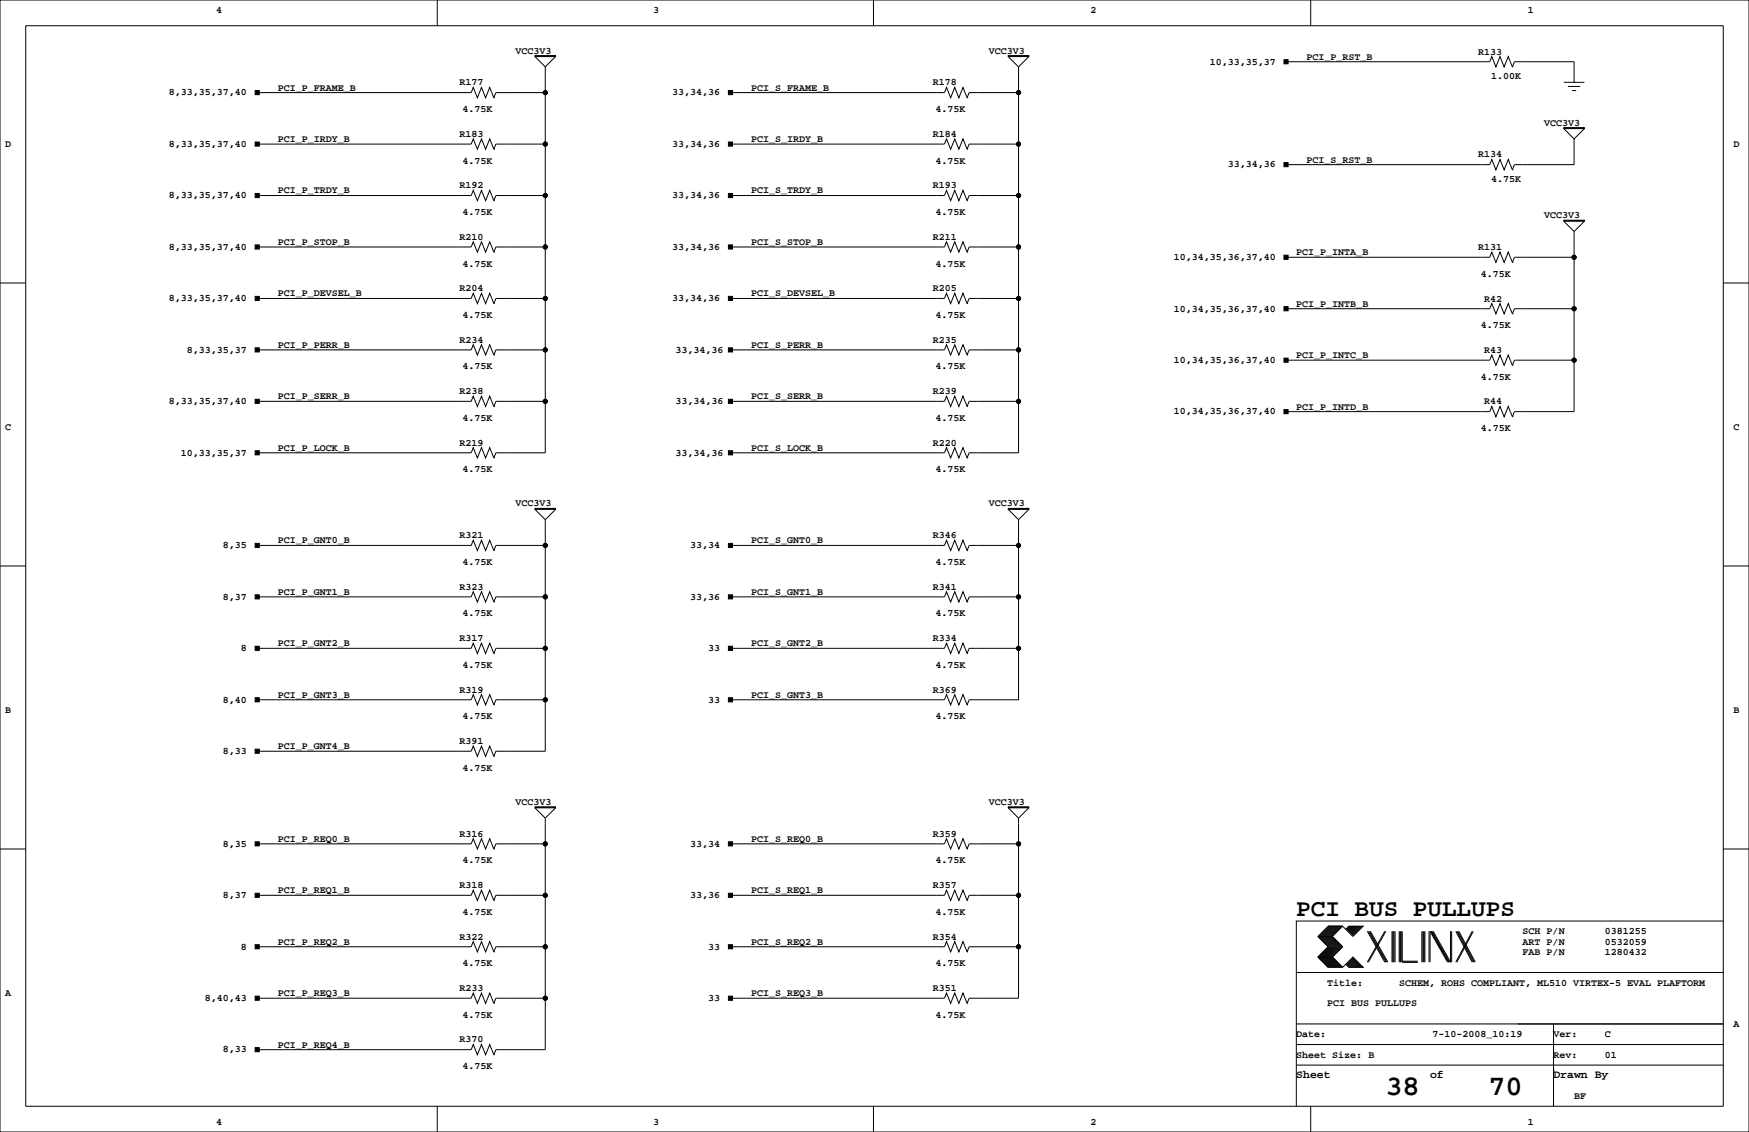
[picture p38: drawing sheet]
<svg xmlns="http://www.w3.org/2000/svg" width="432mm" height="279mm" viewBox="0 0 432 279" stroke-linecap="round" stroke-linejoin="round" font-family="sans-serif">
<defs><g id="words">
<g font-size="7.1">
<text x="342.1" y="270.3">38</text>
<text x="367.5" y="270.3">70</text>
</g>
<text font-size="6" x="320" y="226.1">PCI BUS PULLUPS</text>
<g font-size="2.8">
<text x="320" y="266.1">Sheet</text>
<text x="353.1" y="266.1">of</text>
<text x="383.5" y="266.1">Drawn By</text>
</g>
<g font-size="2.5">
<text x="53.3" y="3.3">4</text>
<text x="161.3" y="3.3">3</text>
<text x="269.2" y="3.3">2</text>
<text x="377.2" y="3.3">1</text>
<text x="127.3" y="13.2">VCC3V3</text>
<text x="244.1" y="13.2">VCC3V3</text>
<text x="298.7" y="15.9">10,33,35,37</text>
<text x="322.6" y="14.7">PCI_P_RST_B</text>
<text x="364.9" y="13.5">R133</text>
<text x="41.7" y="23.6">8,33,35,37,40</text>
<text x="68.6" y="22.4">PCI_P_FRAME_B</text>
<text x="113.5" y="21.1">R177</text>
<text x="165.9" y="23.6">33,34,36</text>
<text x="185.4" y="22.4">PCI_S_FRAME_B</text>
<text x="230.3" y="21.1">R178</text>
<text x="368.2" y="19.6">1.00K</text>
<text x="114.2" y="27.7">4.75K</text>
<text x="231" y="27.7">4.75K</text>
<text x="68.6" y="35.1">PCI_P_IRDY_B</text>
<text x="113.5" y="33.8">R183</text>
<text x="185.4" y="35.1">PCI_S_IRDY_B</text>
<text x="230.3" y="33.8">R184</text>
<text x="381.3" y="31">VCC3V3</text>
<text x="1.3" y="36.3">D</text>
<text x="41.7" y="36.3">8,33,35,37,40</text>
<text x="114.2" y="40.4">4.75K</text>
<text x="165.9" y="36.3">33,34,36</text>
<text x="231" y="40.4">4.75K</text>
<text x="303.1" y="41.3">33,34,36</text>
<text x="322.6" y="40.1">PCI_S_RST_B</text>
<text x="364.9" y="38.9">R134</text>
<text x="428" y="36.3">D</text>
<text x="68.6" y="47.8">PCI_P_TRDY_B</text>
<text x="113.5" y="46.5">R192</text>
<text x="185.4" y="47.8">PCI_S_TRDY_B</text>
<text x="230.3" y="46.5">R193</text>
<text x="368.2" y="45">4.75K</text>
<text x="41.7" y="49">8,33,35,37,40</text>
<text x="114.2" y="53.1">4.75K</text>
<text x="165.9" y="49">33,34,36</text>
<text x="231" y="53.1">4.75K</text>
<text x="381.3" y="53.9">VCC3V3</text>
<text x="113.5" y="59.2">R210</text>
<text x="230.3" y="59.2">R211</text>
<text x="41.7" y="61.7">8,33,35,37,40</text>
<text x="68.6" y="60.5">PCI_P_STOP_B</text>
<text x="114.2" y="65.8">4.75K</text>
<text x="165.9" y="61.7">33,34,36</text>
<text x="185.4" y="60.5">PCI_S_STOP_B</text>
<text x="231" y="65.8">4.75K</text>
<text x="289.8" y="64.2">10,34,35,36,37,40</text>
<text x="320" y="63">PCI_P_INTA_B</text>
<text x="364.9" y="61.7">R131</text>
<text x="113.5" y="71.9">R204</text>
<text x="230.3" y="71.9">R205</text>
<text x="365.6" y="68.3">4.75K</text>
<text x="41.7" y="74.4">8,33,35,37,40</text>
<text x="68.6" y="73.2">PCI_P_DEVSEL_B</text>
<text x="165.9" y="74.4">33,34,36</text>
<text x="185.4" y="73.2">PCI_S_DEVSEL_B</text>
<text x="289.8" y="76.9">10,34,35,36,37,40</text>
<text x="320" y="75.7">PCI_P_INTB_B</text>
<text x="366.4" y="74.4">R42</text>
<text x="114.2" y="78.5">4.75K</text>
<text x="231" y="78.5">4.75K</text>
<text x="365.6" y="81">4.75K</text>
<text x="46.1" y="87.1">8,33,35,37</text>
<text x="68.6" y="85.9">PCI_P_PERR_B</text>
<text x="113.5" y="84.6">R234</text>
<text x="166.8" y="87.1">33,34,36</text>
<text x="185.4" y="85.9">PCI_S_PERR_B</text>
<text x="230.3" y="84.6">R235</text>
<text x="289.8" y="89.6">10,34,35,36,37,40</text>
<text x="320" y="88.4">PCI_P_INTC_B</text>
<text x="366.4" y="87.1">R43</text>
<text x="114.2" y="91.2">4.75K</text>
<text x="231" y="91.2">4.75K</text>
<text x="365.6" y="93.7">4.75K</text>
<text x="41.7" y="99.8">8,33,35,37,40</text>
<text x="68.6" y="98.6">PCI_P_SERR_B</text>
<text x="113.5" y="97.3">R238</text>
<text x="166.8" y="99.8">33,34,36</text>
<text x="185.4" y="98.6">PCI_S_SERR_B</text>
<text x="230.3" y="97.3">R239</text>
<text x="320" y="101.1">PCI_P_INTD_B</text>
<text x="366.4" y="99.8">R44</text>
<text x="1.3" y="106.2">C</text>
<text x="114.2" y="103.9">4.75K</text>
<text x="231" y="103.9">4.75K</text>
<text x="289.8" y="102.3">10,34,35,36,37,40</text>
<text x="365.6" y="106.4">4.75K</text>
<text x="428" y="106.2">C</text>
<text x="44.7" y="112.5">10,33,35,37</text>
<text x="68.6" y="111.3">PCI_P_LOCK_B</text>
<text x="113.5" y="110">R219</text>
<text x="166.8" y="112.5">33,34,36</text>
<text x="185.4" y="111.3">PCI_S_LOCK_B</text>
<text x="230.3" y="110">R220</text>
<text x="114.2" y="116.6">4.75K</text>
<text x="231" y="116.6">4.75K</text>
<text x="127.3" y="125">VCC3V3</text>
<text x="244.1" y="125">VCC3V3</text>
<text x="55" y="135.3">8,35</text>
<text x="68.6" y="134.1">PCI_P_GNT0_B</text>
<text x="113.5" y="132.8">R321</text>
<text x="170.4" y="135.3">33,34</text>
<text x="185.4" y="134.1">PCI_S_GNT0_B</text>
<text x="230.3" y="132.8">R346</text>
<text x="114.2" y="139.4">4.75K</text>
<text x="231" y="139.4">4.75K</text>
<text x="55" y="148">8,37</text>
<text x="68.6" y="146.8">PCI_P_GNT1_B</text>
<text x="113.5" y="145.5">R323</text>
<text x="170.4" y="148">33,36</text>
<text x="185.4" y="146.8">PCI_S_GNT1_B</text>
<text x="230.3" y="145.5">R341</text>
<text x="114.2" y="152.1">4.75K</text>
<text x="231" y="152.1">4.75K</text>
<text x="59.5" y="160.7">8</text>
<text x="68.6" y="159.5">PCI_P_GNT2_B</text>
<text x="113.5" y="158.2">R317</text>
<text x="174.8" y="160.7">33</text>
<text x="185.4" y="159.5">PCI_S_GNT2_B</text>
<text x="230.3" y="158.2">R334</text>
<text x="114.2" y="164.8">4.75K</text>
<text x="231" y="164.8">4.75K</text>
<text x="55" y="173.4">8,40</text>
<text x="68.6" y="172.2">PCI_P_GNT3_B</text>
<text x="113.5" y="170.9">R319</text>
<text x="174.8" y="173.4">33</text>
<text x="185.4" y="172.2">PCI_S_GNT3_B</text>
<text x="230.3" y="170.9">R369</text>
<text x="1.3" y="176">B</text>
<text x="114.2" y="177.5">4.75K</text>
<text x="231" y="177.5">4.75K</text>
<text x="428" y="176">B</text>
<text x="68.6" y="184.9">PCI_P_GNT4_B</text>
<text x="113.5" y="183.6">R391</text>
<text x="55" y="186.1">8,33</text>
<text x="114.2" y="190.2">4.75K</text>
<text x="127.3" y="198.6">VCC3V3</text>
<text x="244.1" y="198.6">VCC3V3</text>
<text x="55" y="209">8,35</text>
<text x="68.6" y="207.8">PCI_P_REQ0_B</text>
<text x="113.5" y="206.5">R316</text>
<text x="170.4" y="209">33,34</text>
<text x="185.4" y="207.8">PCI_S_REQ0_B</text>
<text x="230.3" y="206.5">R359</text>
<text x="114.2" y="213.1">4.75K</text>
<text x="231" y="213.1">4.75K</text>
<text x="55" y="221.7">8,37</text>
<text x="68.6" y="220.5">PCI_P_REQ1_B</text>
<text x="113.5" y="219.2">R318</text>
<text x="170.4" y="221.7">33,36</text>
<text x="185.4" y="220.5">PCI_S_REQ1_B</text>
<text x="230.3" y="219.2">R357</text>
<text x="114.2" y="225.8">4.75K</text>
<text x="231" y="225.8">4.75K</text>
<text x="68.6" y="233.2">PCI_P_REQ2_B</text>
<text x="113.5" y="231.9">R322</text>
<text x="185.4" y="233.2">PCI_S_REQ2_B</text>
<text x="230.3" y="231.9">R354</text>
<text x="375.9" y="230.6">SCH P/N</text>
<text x="375.9" y="233.2">ART P/N</text>
<text x="396.2" y="230.6">0381255</text>
<text x="396.2" y="233.2">0532059</text>
<text x="59.5" y="234.4">8</text>
<text x="114.2" y="238.5">4.75K</text>
<text x="174.8" y="234.4">33</text>
<text x="231" y="238.5">4.75K</text>
<text x="375.9" y="235.7">FAB P/N</text>
<text x="396.2" y="235.7">1280432</text>
<text x="1.3" y="245.9">A</text>
<text x="68.6" y="245.9">PCI_P_REQ3_B</text>
<text x="113.5" y="244.6">R233</text>
<text x="185.4" y="245.9">PCI_S_REQ3_B</text>
<text x="230.3" y="244.6">R351</text>
<text x="327.7" y="243.3">Title:</text>
<text x="345.4" y="243.3">SCHEM, ROHS COMPLIANT, ML510 VIRTEX-5 EVAL PLAFTORM</text>
<text x="50.6" y="247.1">8,40,43</text>
<text x="114.2" y="251.2">4.75K</text>
<text x="174.8" y="247.1">33</text>
<text x="231" y="251.2">4.75K</text>
<text x="327.7" y="248.4">PCI BUS PULLUPS</text>
<text x="113.5" y="257.3">R370</text>
<text x="320" y="256">Date:</text>
<text x="353.7" y="256">7-10-2008_10:19</text>
<text x="383.5" y="256">Ver:</text>
<text x="396.2" y="256">C</text>
<text x="428" y="253.5">A</text>
<text x="55" y="259.8">8,33</text>
<text x="68.6" y="258.6">PCI_P_REQ4_B</text>
<text x="114.2" y="263.9">4.75K</text>
<text x="320" y="261.1">Sheet Size: B</text>
<text x="383.5" y="261.1">Rev:</text>
<text x="396.2" y="261.1">01</text>
<text x="388.6" y="271.3">BF</text>
<text x="53.3" y="277.6">4</text>
<text x="161.3" y="277.6">3</text>
<text x="269.2" y="277.6">2</text>
<text x="377.2" y="277.6">1</text>
</g>
</g></defs>
<g fill="none" stroke="#000" stroke-width=".25">
<path d="M0 0h431.8v279.4h-431.8zM6.3 6.3h419.1v266.7h-419zM107.9 0v6.3M132.1 13.7h5.1v.3h-5.1zM132.1 14l2.5 2.5M134.6 16.5v6.4h-12.2l-.5 1.2M137.2 14l-2.6 2.5M215.6 0v6.3M248.9 13.7h5.1v.3h-5.1zM248.9 14l2.6 2.5M251.5 16.5v6.4h-12.2l-.5 1.2M254 14l-2.5 2.5"/>
<path d="M317.5 15.2h50.3l.5-1.2 1 2.5 1-2.5 1 2.5 1.1-2.5 1 2.5M323.6 0v6.3M373.4 16.5l.5-1.3h14.7v5.1M373.4 16.5h.1M63.5 35.6h52.8l.5-1.3 1.1 2.5 1-2.5 1 2.5 1-2.5 1 2.5M63.5 22.9h52.8l.5-1.3 1.1 2.5 1-2.5 1 2.5 1-2.5 1 2.5M121.9 36.8h.1M121.9 24.1h.1M134.6 35.6h-12.2l-.5 1.2M134.6 22.9v63.5M180.3 35.6h52.9l.5-1.3 1 2.5 1-2.5 1 2.5 1-2.5 1.1 2.5M180.3 22.9h52.9l.5-1.3 1 2.5 1-2.5 1 2.5 1-2.5 1.1 2.5"/>
<path d="M238.8 36.8h.1M238.8 24.1h.1M251.5 22.9v88.9h-12.2l-.5 1.2M251.5 35.6h-12.2l-.5 1.2M386.1 31.8l2.5 2.5M386.1 31.5h5.1v.3h-5.1zM386.1 20.3h5.1M387.1 21.3h3M388.1 22.4h1M388.6 20.3h.1M388.6 34.3v6.3h-14.7l-.5 1.3M391.2 31.8l-2.6 2.5"/>
<path d="M63.5 48.3h52.8l.5-1.3 1.1 2.5 1-2.5 1 2.5 1-2.5 1 2.5M121.9 49.5h.1M134.6 48.3h-12.2l-.5 1.2M180.3 48.3h52.9l.5-1.3 1 2.5 1-2.5 1 2.5 1-2.5 1.1 2.5M238.8 49.5h.1M251.5 48.3h-12.2l-.5 1.2M317.5 40.6h50.3l.5-1.2 1 2.5 1-2.5 1 2.5 1.1-2.5 1 2.5M373.4 41.9h.1M386.1 54.6l2.5 2.6M386.1 54.4h5.1v.2h-5.1zM388.6 57.1v19.1M391.2 54.6l-2.6 2.5"/>
<path d="M0 69.8h6.3M63.5 73.7h52.8l.5-1.3 1.1 2.5 1-2.5 1 2.5 1-2.5 1 2.5M63.5 61h52.8l.5-1.3 1.1 2.5 1-2.5 1 2.5 1-2.5 1 2.5M121.9 74.9h.1M121.9 62.2h.1M134.6 61h-12.2l-.5 1.2M134.6 73.7h-12.2l-.5 1.2M180.3 73.7h52.9l.5-1.3 1 2.5 1-2.5 1 2.5 1-2.5 1.1 2.5M180.3 61h52.9l.5-1.3 1 2.5 1-2.5 1 2.5 1-2.5 1.1 2.5M238.8 74.9h.1M238.8 62.2h.1M251.5 61h-12.2l-.5 1.2"/>
<path d="M251.5 73.7h-12.2l-.5 1.2M317.5 63.5h50.3l.5-1.3 1 2.6 1-2.6 1 2.6 1.1-2.6 1 2.6M317.5 76.2h50.3l.5-1.3 1 2.6 1-2.6 1 2.6 1.1-2.6 1 2.6M373.4 64.8h.1M373.4 77.5h.1M388.6 76.2v25.4h-14.7l-.5 1.3M388.6 63.5h-14.7l-.5 1.3M388.6 76.2h-14.7l-.5 1.3M425.4 69.8h6.4M63.5 99.1h52.8l.5-1.3 1.1 2.5 1-2.5 1 2.5 1-2.5 1 2.5M63.5 86.4h52.8l.5-1.3 1.1 2.5 1-2.5 1 2.5 1-2.5 1 2.5M121.9 87.6h.1"/>
<path d="M134.6 86.4v12.7h-12.2l-.5 1.2M134.6 86.4h-12.2l-.5 1.2M134.6 99.1v12.7h-12.2l-.5 1.2M180.3 99.1h52.9l.5-1.3 1 2.5 1-2.5 1 2.5 1-2.5 1.1 2.5M180.3 86.4h52.9l.5-1.3 1 2.5 1-2.5 1 2.5 1-2.5 1.1 2.5M238.8 87.6h.1M251.5 86.4h-12.2l-.5 1.2M251.5 99.1h-12.2l-.5 1.2M317.5 88.9h50.3l.5-1.3 1 2.6 1-2.6 1 2.6 1.1-2.6 1 2.6M373.4 90.2h.1M388.6 88.9h-14.7l-.5 1.3M63.5 111.8h52.8l.5-1.3 1.1 2.5 1-2.5 1 2.5 1-2.5 1 2.5"/>
<path d="M121.9 113h.1M121.9 100.3h.1M180.3 111.8h52.9l.5-1.3 1 2.5 1-2.5 1 2.5 1-2.5 1.1 2.5M238.8 113h.1M238.8 100.3h.1M317.5 101.6h50.3l.5-1.3 1 2.6 1-2.6 1 2.6 1.1-2.6 1 2.6M373.4 102.9h.1M0 139.7h6.3M63.5 134.6h52.8l.5-1.2 1.1 2.5 1-2.5 1 2.5 1-2.5 1 2.5M121.9 135.9h.1M132.1 125.5h5.1v.2h-5.1zM132.1 125.7l2.5 2.6"/>
<path d="M134.6 128.3v6.3h-12.2l-.5 1.3M134.6 134.6v25.4M137.2 125.7l-2.6 2.6M180.3 134.6h52.9l.5-1.2 1 2.5 1-2.5 1 2.5 1-2.5 1.1 2.5M238.8 135.9h.1M248.9 125.5h5.1v.2h-5.1zM248.9 125.7l2.6 2.6M251.5 128.3v6.3h-12.2l-.5 1.3M251.5 134.6v25.4M254 125.7l-2.5 2.6M425.4 139.7h6.4M63.5 147.3h52.8l.5-1.2 1.1 2.5 1-2.5 1 2.5 1-2.5 1 2.5"/>
<path d="M121.9 148.6h.1M134.6 147.3h-12.2l-.5 1.3M180.3 147.3h52.9l.5-1.2 1 2.5 1-2.5 1 2.5 1-2.5 1.1 2.5M238.8 148.6h.1M251.5 147.3h-12.2l-.5 1.3M63.5 172.7h52.8l.5-1.2 1.1 2.5 1-2.5 1 2.5 1-2.5 1 2.5M63.5 160h52.8l.5-1.2 1.1 2.5 1-2.5 1 2.5 1-2.5 1 2.5M121.9 174h.1M121.9 161.3h.1M134.6 160v12.7h-12.2l-.5 1.3M134.6 160h-12.2l-.5 1.3M134.6 172.7v12.7h-12.2l-.5 1.3"/>
<path d="M180.3 172.7h52.9l.5-1.2 1 2.5 1-2.5 1 2.5 1-2.5 1.1 2.5M180.3 160h52.9l.5-1.2 1 2.5 1-2.5 1 2.5 1-2.5 1.1 2.5M238.8 174h.1M238.8 161.3h.1M251.5 160v12.7h-12.2l-.5 1.3M251.5 160h-12.2l-.5 1.3M63.5 185.4h52.8l.5-1.2 1.1 2.5 1-2.5 1 2.5 1-2.5 1 2.5M121.9 186.7h.1M132.1 199.1h5.1v.3h-5.1zM132.1 199.4l2.5 2.5M137.2 199.4l-2.6 2.5M248.9 199.1h5.1v.3h-5.1z"/>
<path d="M248.9 199.4l2.6 2.5M254 199.4l-2.5 2.5M0 209.5h6.3M63.5 208.3h52.8l.5-1.3 1.1 2.5 1-2.5 1 2.5 1-2.5 1 2.5M121.9 209.5h.1M134.6 208.3v25.4h-12.2l-.5 1.2M134.6 208.3h-12.2l-.5 1.2M134.6 201.9v6.4M180.3 208.3h52.9l.5-1.3 1 2.5 1-2.5 1 2.5 1-2.5 1.1 2.5M238.8 209.5h.1M251.5 201.9v44.5h-12.2l-.5 1.3M251.5 208.3h-12.2l-.5 1.2"/>
<path d="M425.4 209.5h6.4M63.5 233.7h52.8l.5-1.3 1.1 2.5 1-2.5 1 2.5 1-2.5 1 2.5M63.5 221h52.8l.5-1.3 1.1 2.5 1-2.5 1 2.5 1-2.5 1 2.5M121.9 234.9h.1M121.9 222.2h.1M134.6 221h-12.2l-.5 1.2M134.6 233.7v25.4h-12.2l-.5 1.3M180.3 233.7h52.9l.5-1.3 1 2.5 1-2.5 1 2.5 1-2.5 1.1 2.5M180.3 221h52.9l.5-1.3 1 2.5 1-2.5 1 2.5 1-2.5 1.1 2.5M238.8 234.9h.1M238.8 222.2h.1M251.5 221h-12.2l-.5 1.2"/>
<path d="M251.5 233.7h-12.2l-.5 1.2M325.4 236.2h3.5M325.4 231.1h3.5M325.4 236.2l2.5 2.6h3.6M325.4 231.1l2.5 2.6-2.5 2.5M328.2 228.6l-2.6 2.5 2.6 2.6-2.6 2.5 2.6 2.6M328.4 228.6l-2.5 2.5 2.5 2.6-2.5 2.5 2.5 2.6M328.7 228.6l-2.6 2.5 2.6 2.6-2.6 2.5 2.6 2.6M328.9 231.1l2.6 2.6-2.6 2.5M328.9 236.2l2.6 2.6M328.9 228.6l-2.5 2.5 2.5 2.6-2.5 2.5 2.5 2.6M329.2 228.6l-2.6 2.5 2.6 2.6-2.6 2.5 2.6 2.6"/>
<path d="M329.4 228.6l-2.5 2.5 2.5 2.6-2.5 2.5 2.5 2.6M329.7 228.6l-2.5 2.5 2.5 2.6-2.5 2.5 2.5 2.6M329.9 228.6l-2.5 2.5 2.5 2.6-2.5 2.5 2.5 2.6M330.2 228.6l-2.5 2.5 2.5 2.6-2.5 2.5 2.5 2.6M330.5 228.6l-2.6 2.5 2.6 2.6-2.6 2.5 2.6 2.6M330.7 228.6l-2.5 2.5 2.5 2.6-2.5 2.5 2.5 2.6M331 228.6l-2.6 2.5 2.6 2.6-2.6 2.5 2.6 2.6M331.2 228.6l-2.5 2.5 2.5 2.6-2.5 2.5 2.5 2.6M331.5 228.6l2.5 2.5 2.6-2.5h-3.6l-.8 .8M331.5 228.6h-3.6l-2.5 2.5M331.5 228.6l-2.6 2.5M332.2 238l.8 .8h3.6l-2.6-2.6-2.5 2.6"/>
<path d="M332.5 237.7l1 1.1M332.5 238l.7 .8M332.7 237.5l1.3 1.3M332.7 237.7l1.1 1.1M333 237.2l1.5 1.6M333 237.5l1.3 1.3M333.2 228.6l-.7 .8M333.2 237l1.8 1.8M333.2 237.2l1.6 1.6M333.5 228.6l-1 1M333.5 236.7l2 2.1M333.5 237l1.8 1.8"/>
<path d="M333.8 228.6l-1.1 1M333.8 236.5l2.2 2.3M333.8 236.7l2 2.1M334 228.6l-1.3 1.3M334 236.5l2.3 2.3M334.3 228.6l-1.3 1.3M334.5 228.6l-1.5 1.5M334.8 228.6l-1.6 1.5M335 228.6l-1.8 1.8M335.3 228.6l-1.8 1.8M335.5 228.6l-2 2M335.8 228.6l-2 2"/>
<path d="M336 228.6l-2.2 2.3M336.3 228.6l-2.3 2.3M337.6 229.9l4.3 7.6M337.8 229.9l4.3 7.6M338.1 229.9l4.3 7.6M338.3 229.9l4.3 7.6M341.9 229.9l-4.3 7.6M342.1 229.9l-4.3 7.6M343.7 229.9v7.6M343.9 229.9v7.6M344.2 229.9v7.6M344.4 229.9v7.6"/>
<path d="M345.4 229.9v7.6M345.7 229.9v7.6M345.9 229.9v7.6M346.2 237.2h3.8M346.2 229.9v7.6h3.8M351 229.9v7.6M351.3 229.9v7.6M351.5 229.9v7.6M351.8 229.9v7.6M352.8 229.9v7.6M353.1 237.5v-7.6l4.3 7.6M353.3 229.9l4.3 7.6"/>
<path d="M353.6 229.9l4.3 7.6M353.8 229.9l4.3 7.6v-7.6M358.4 229.9v7.6M359.4 229.9l4.1 7.6M359.7 229.9l4 7.6M359.9 229.9l4.1 7.6M360.2 229.9l4 7.6M363.5 229.9l-4.1 7.6M363.7 229.9l-4 7.6M425.4 227.3h-105.4v35.6M63.5 259.1h52.8l.5-1.3 1.1 2.6 1-2.6 1 2.6 1-2.6 1 2.5M63.5 246.4h52.8l.5-1.3 1.1 2.6 1-2.6 1 2.6 1-2.6 1 2.5"/>
<path d="M121.9 247.6h.1M134.6 246.4h-12.2l-.5 1.3M180.3 246.4h52.9l.5-1.3 1 2.6 1-2.6 1 2.6 1-2.6 1.1 2.5M238.8 247.6h.1M320 257.8h105.4M320 252.7h105.4M320 240h105.4M383.5 252.7v20.3M107.9 273v6.4M121.9 260.3h.1M215.6 273v6.4M320 262.9v10.1"/>
<path d="M320 262.9h105.4M323.6 273v6.4M383.5 264.2h.1"/>
<circle cx="134.6" cy="35.6" r=".51"/>
<circle cx="134.6" cy="22.9" r=".51"/>
<circle cx="251.5" cy="22.9" r=".51"/>
<circle cx="251.5" cy="35.6" r=".51"/>
<circle cx="134.6" cy="48.3" r=".51"/>
<circle cx="251.5" cy="48.3" r=".51"/>
<circle cx="134.6" cy="73.7" r=".51"/>
<circle cx="134.6" cy="61" r=".51"/>
<circle cx="251.5" cy="61" r=".51"/>
<circle cx="251.5" cy="73.7" r=".51"/>
<circle cx="388.6" cy="63.5" r=".51"/>
<circle cx="388.6" cy="76.2" r=".51"/>
<circle cx="134.6" cy="86.4" r=".51"/>
<circle cx="134.6" cy="99.1" r=".51"/>
<circle cx="251.5" cy="99.1" r=".51"/>
<circle cx="251.5" cy="86.4" r=".51"/>
<circle cx="388.6" cy="88.9" r=".51"/>
<circle cx="134.6" cy="134.6" r=".51"/>
<circle cx="251.5" cy="134.6" r=".51"/>
<circle cx="134.6" cy="147.3" r=".51"/>
<circle cx="251.5" cy="147.3" r=".51"/>
<circle cx="134.6" cy="160" r=".51"/>
<circle cx="134.6" cy="172.7" r=".51"/>
<circle cx="251.5" cy="160" r=".51"/>
<circle cx="134.6" cy="208.3" r=".51"/>
<circle cx="251.5" cy="208.3" r=".51"/>
<circle cx="134.6" cy="221" r=".51"/>
<circle cx="134.6" cy="233.7" r=".51"/>
<circle cx="251.5" cy="221" r=".51"/>
<circle cx="251.5" cy="233.7" r=".51"/>
<circle cx="134.6" cy="246.4" r=".51"/>
</g>
<g fill="#000" stroke="#000" stroke-width=".25">
<path d="M317 14.7h1v1h-1z" fill-rule="evenodd"/>
<path d="M63 22.4h1v1h-1z" fill-rule="evenodd"/>
<path d="M63 35.1h1v1h-1z" fill-rule="evenodd"/>
<path d="M179.8 22.4h1v1h-1z" fill-rule="evenodd"/>
<path d="M179.8 35.1h1v1h-1z" fill-rule="evenodd"/>
<path d="M63 47.8h1v1h-1z" fill-rule="evenodd"/>
<path d="M179.8 47.8h1v1h-1z" fill-rule="evenodd"/>
<path d="M317 40.1h1v1h-1z" fill-rule="evenodd"/>
<path d="M63 73.2h1v1h-1z" fill-rule="evenodd"/>
<path d="M63 60.5h1v1h-1z" fill-rule="evenodd"/>
<path d="M179.8 73.2h1v1h-1z" fill-rule="evenodd"/>
<path d="M179.8 60.5h1v1h-1z" fill-rule="evenodd"/>
<path d="M317 63h1v1h-1z" fill-rule="evenodd"/>
<path d="M317 75.7h1v1h-1z" fill-rule="evenodd"/>
<path d="M63 85.9h1v1h-1z" fill-rule="evenodd"/>
<path d="M63 98.6h1v1h-1z" fill-rule="evenodd"/>
<path d="M179.8 85.9h1v1h-1z" fill-rule="evenodd"/>
<path d="M179.8 98.6h1v1h-1z" fill-rule="evenodd"/>
<path d="M317 88.4h1v1h-1z" fill-rule="evenodd"/>
<path d="M63 111.3h1v1h-1z" fill-rule="evenodd"/>
<path d="M179.8 111.3h1v1h-1z" fill-rule="evenodd"/>
<path d="M317 101.1h1v1h-1z" fill-rule="evenodd"/>
<path d="M63 134.1h1v1h-1z" fill-rule="evenodd"/>
<path d="M179.8 134.1h1v1h-1z" fill-rule="evenodd"/>
<path d="M63 146.8h1v1h-1z" fill-rule="evenodd"/>
<path d="M179.8 146.8h1v1h-1z" fill-rule="evenodd"/>
<path d="M63 159.5h1v1h-1z" fill-rule="evenodd"/>
<path d="M63 172.2h1v1h-1z" fill-rule="evenodd"/>
<path d="M179.8 172.2h1v1h-1z" fill-rule="evenodd"/>
<path d="M179.8 159.5h1v1h-1z" fill-rule="evenodd"/>
<path d="M63 184.9h1v1h-1z" fill-rule="evenodd"/>
<path d="M63 207.8h1v1h-1z" fill-rule="evenodd"/>
<path d="M179.8 207.8h1v1h-1z" fill-rule="evenodd"/>
<path d="M63 233.2h1v1h-1z" fill-rule="evenodd"/>
<path d="M63 220.5h1v1h-1z" fill-rule="evenodd"/>
<path d="M179.8 220.5h1v1h-1z" fill-rule="evenodd"/>
<path d="M179.8 233.2h1v1h-1z" fill-rule="evenodd"/>
<path d="M63 245.9h1v1h-1z" fill-rule="evenodd"/>
<path d="M63 258.6h1v1h-1z" fill-rule="evenodd"/>
<path d="M179.8 245.9h1v1h-1z" fill-rule="evenodd"/>
<circle cx="134.6" cy="35.6" r=".51"/>
<circle cx="134.6" cy="22.9" r=".51"/>
<circle cx="251.5" cy="22.9" r=".51"/>
<circle cx="251.5" cy="35.6" r=".51"/>
<circle cx="134.6" cy="48.3" r=".51"/>
<circle cx="251.5" cy="48.3" r=".51"/>
<circle cx="134.6" cy="73.7" r=".51"/>
<circle cx="134.6" cy="61" r=".51"/>
<circle cx="251.5" cy="61" r=".51"/>
<circle cx="251.5" cy="73.7" r=".51"/>
<circle cx="388.6" cy="63.5" r=".51"/>
<circle cx="388.6" cy="76.2" r=".51"/>
<circle cx="134.6" cy="86.4" r=".51"/>
<circle cx="134.6" cy="99.1" r=".51"/>
<circle cx="251.5" cy="99.1" r=".51"/>
<circle cx="251.5" cy="86.4" r=".51"/>
<circle cx="388.6" cy="88.9" r=".51"/>
<circle cx="134.6" cy="134.6" r=".51"/>
<circle cx="251.5" cy="134.6" r=".51"/>
<circle cx="134.6" cy="147.3" r=".51"/>
<circle cx="251.5" cy="147.3" r=".51"/>
<circle cx="134.6" cy="160" r=".51"/>
<circle cx="134.6" cy="172.7" r=".51"/>
<circle cx="251.5" cy="160" r=".51"/>
<circle cx="134.6" cy="208.3" r=".51"/>
<circle cx="251.5" cy="208.3" r=".51"/>
<circle cx="134.6" cy="221" r=".51"/>
<circle cx="134.6" cy="233.7" r=".51"/>
<circle cx="251.5" cy="221" r=".51"/>
<circle cx="251.5" cy="233.7" r=".51"/>
<circle cx="134.6" cy="246.4" r=".51"/>
</g>
<use href="#words"/>
</svg>
